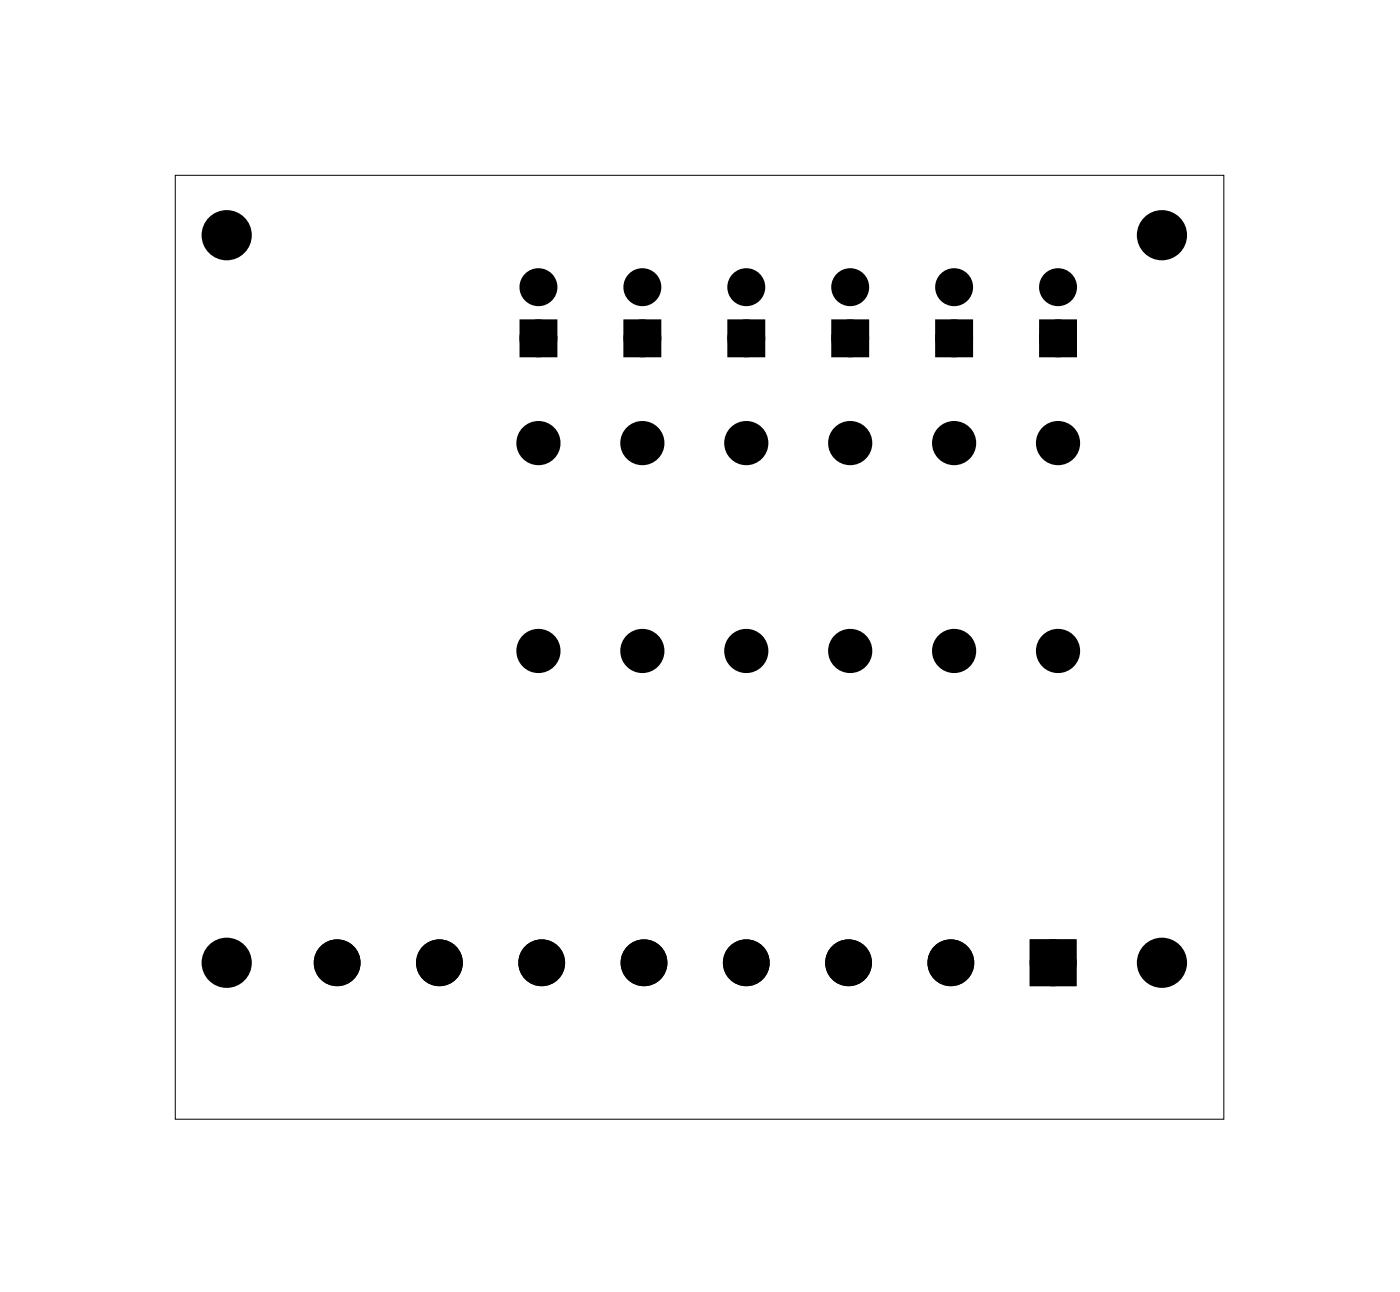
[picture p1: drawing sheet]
<svg xmlns="http://www.w3.org/2000/svg" width="68mm" height="63mm" viewBox="0 0 68 63" stroke-linecap="round" stroke-linejoin="round" font-family="sans-serif">
<path d="M8.6 8.6h51.2v46.1h-51.2z" fill="none" stroke="#000" stroke-width=".05"/>
<g fill="#000">
<circle cx="11.1" cy="11.5" r="1.1"/>
<circle cx="26.3" cy="14" r=".6"/>
<circle cx="26.3" cy="16.5" r=".6"/>
<circle cx="31.4" cy="14" r=".6"/>
<circle cx="31.4" cy="16.5" r=".6"/>
<circle cx="36.5" cy="14" r=".6"/>
<circle cx="36.5" cy="16.5" r=".6"/>
<circle cx="41.6" cy="14" r=".6"/>
<circle cx="41.6" cy="16.5" r=".6"/>
<circle cx="46.6" cy="14" r=".6"/>
<circle cx="46.6" cy="16.5" r=".6"/>
<circle cx="51.7" cy="14" r=".6"/>
<circle cx="51.7" cy="16.5" r=".6"/>
<circle cx="56.8" cy="11.5" r="1.1"/>
<circle cx="26.3" cy="31.8" r=".7"/>
<circle cx="26.3" cy="21.7" r=".7"/>
<circle cx="31.4" cy="31.8" r=".7"/>
<circle cx="31.4" cy="21.7" r=".7"/>
<circle cx="36.5" cy="31.8" r=".7"/>
<circle cx="36.5" cy="21.7" r=".7"/>
<circle cx="41.6" cy="31.8" r=".7"/>
<circle cx="41.6" cy="21.7" r=".7"/>
<circle cx="46.6" cy="31.8" r=".7"/>
<circle cx="46.6" cy="21.7" r=".7"/>
<circle cx="51.7" cy="31.8" r=".7"/>
<circle cx="51.7" cy="21.7" r=".7"/>
<circle cx="11.1" cy="47.1" r="1.1"/>
<circle cx="16.5" cy="47.1" r=".76"/>
<circle cx="21.5" cy="47.1" r=".76"/>
<circle cx="26.5" cy="47.1" r=".76"/>
<circle cx="31.5" cy="47.1" r=".76"/>
<circle cx="36.5" cy="47.1" r=".76"/>
<circle cx="41.5" cy="47.1" r=".76"/>
<circle cx="46.5" cy="47.1" r=".76"/>
<circle cx="51.5" cy="47.1" r=".76"/>
<circle cx="56.8" cy="47.1" r="1.1"/>
</g>
<g fill="none" stroke="#000" stroke-width=".65" stroke-linecap="butt">
<path d="M25.7 15.9h1.2v1.2h-1.2zM30.8 15.9h1.2v1.2h-1.2zM35.9 15.9h1.2v1.2h-1.2zM41 15.9h1.2v1.2h-1.2zM46 15.9h1.2v1.2h-1.2zM51.1 15.9h1.2v1.2h-1.2z"/>
<circle cx="26.3" cy="14" r=".6"/>
<circle cx="26.3" cy="16.5" r=".6"/>
<circle cx="31.4" cy="14" r=".6"/>
<circle cx="31.4" cy="16.5" r=".6"/>
<circle cx="36.5" cy="14" r=".6"/>
<circle cx="36.5" cy="16.5" r=".6"/>
<circle cx="41.6" cy="14" r=".6"/>
<circle cx="41.6" cy="16.5" r=".6"/>
<circle cx="46.6" cy="14" r=".6"/>
<circle cx="46.6" cy="16.5" r=".6"/>
<circle cx="51.7" cy="14" r=".6"/>
<circle cx="51.7" cy="16.5" r=".6"/>
</g>
<path d="M25.7 15.9h1.2v1.2h-1.2zM30.8 15.9h1.2v1.2h-1.2zM35.9 15.9h1.2v1.2h-1.2zM41 15.9h1.2v1.2h-1.2zM46 15.9h1.2v1.2h-1.2zM51.1 15.9h1.2v1.2h-1.2zM50.7 46.3h1.5v1.5h-1.5z" fill="#000"/>
<g fill="none" stroke="#000" stroke-width=".76" stroke-linecap="butt">
<path d="M50.7 46.3h1.5v1.5h-1.5z"/>
<circle cx="26.3" cy="31.8" r=".7"/>
<circle cx="26.3" cy="21.7" r=".7"/>
<circle cx="31.4" cy="31.8" r=".7"/>
<circle cx="31.4" cy="21.7" r=".7"/>
<circle cx="36.5" cy="31.8" r=".7"/>
<circle cx="36.5" cy="21.7" r=".7"/>
<circle cx="41.6" cy="31.8" r=".7"/>
<circle cx="41.6" cy="21.7" r=".7"/>
<circle cx="46.6" cy="31.8" r=".7"/>
<circle cx="46.6" cy="21.7" r=".7"/>
<circle cx="51.7" cy="31.8" r=".7"/>
<circle cx="51.7" cy="21.7" r=".7"/>
<circle cx="16.5" cy="47.1" r=".76"/>
<circle cx="21.5" cy="47.1" r=".76"/>
<circle cx="26.5" cy="47.1" r=".76"/>
<circle cx="31.5" cy="47.1" r=".76"/>
<circle cx="36.5" cy="47.1" r=".76"/>
<circle cx="41.5" cy="47.1" r=".76"/>
<circle cx="46.5" cy="47.1" r=".76"/>
<circle cx="51.5" cy="47.1" r=".76"/>
</g>
<g fill="none" stroke="#000" stroke-width=".25">
<circle cx="11.1" cy="11.5" r="1.1"/>
<circle cx="56.8" cy="11.5" r="1.1"/>
<circle cx="11.1" cy="47.1" r="1.1"/>
<circle cx="56.8" cy="47.1" r="1.1"/>
</g>
</svg>
